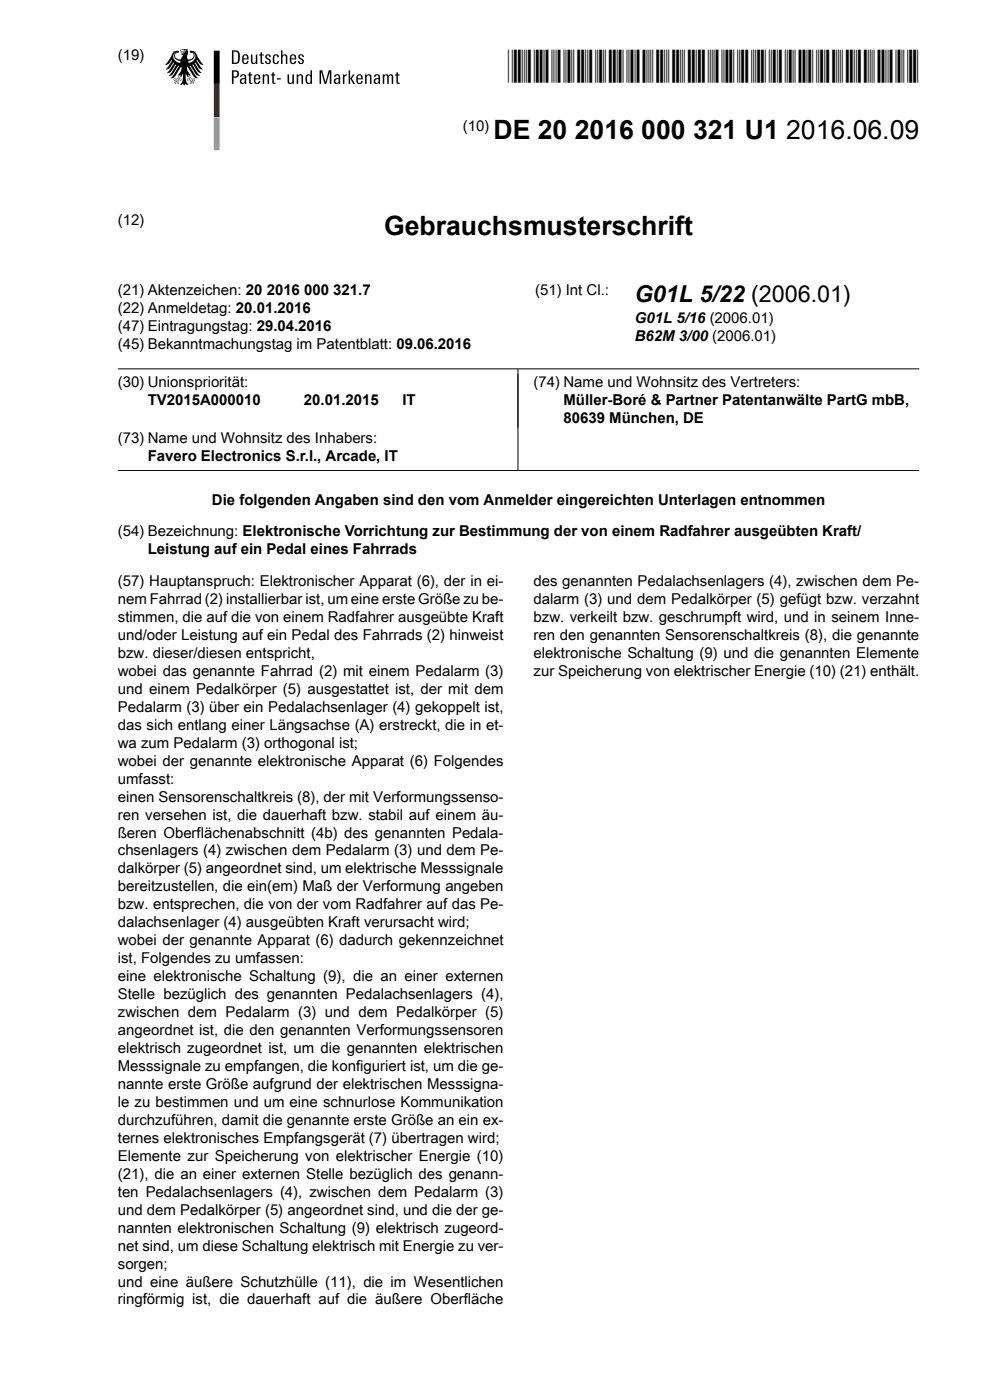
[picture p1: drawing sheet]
<svg xmlns="http://www.w3.org/2000/svg" width="210mm" height="297mm" viewBox="0 0 210 297" stroke-linecap="round" stroke-linejoin="round" font-family="sans-serif">
<defs><g id="words">
<text font-size="7" x="107.8" y="16">*DE202016000321U120160609*</text>
<g font-size="5.6">
<text x="104.7" y="29.5">DE 20 2016 000 321 U1</text>
<text x="166.8" y="29.5">2016.06.09</text>
<text x="81.5" y="49.8">Gebrauchsmusterschrift</text>
</g>
<text font-size="4.9" x="134.7" y="64">G01L 5/22 (2006.01)</text>
<g font-size="3.2">
<text x="25" y="12.7">(19)</text>
<text x="98.2" y="27.7">(10)</text>
<text x="25" y="47.7">(12)</text>
<text x="25" y="62.5">(21) Aktenzeichen: 20 2016 000 321.7</text>
<text x="113.5" y="62.5">(51) Int Cl.:</text>
<text x="25" y="66.3">(22) Anmeldetag: 20.01.2016</text>
<text x="25" y="70.1">(47) Eintragungstag: 29.04.2016</text>
<text x="134.7" y="68.4">G01L 5/16 (2006.01)</text>
<text x="25" y="73.9">(45) Bekanntmachungstag im Patentblatt: 09.06.2016</text>
<text x="134.7" y="72.2">B62M 3/00 (2006.01)</text>
<text x="25" y="82">(30) Unionspriorität:</text>
<text x="113.2" y="82">(74) Name und Wohnsitz des Vertreters:</text>
<text x="31.3" y="85.8">TV2015A000010</text>
<text x="64.5" y="85.8">20.01.2015</text>
<text x="85.3" y="85.8">IT</text>
<text x="119.5" y="85.8">Müller-Boré &amp; Partner Patentanwälte PartG mbB,</text>
<text x="119.5" y="89.7">80639 München, DE</text>
<text x="25" y="93.9">(73) Name und Wohnsitz des Inhabers:</text>
<text x="31.3" y="97.7">Favero Electronics S.r.l., Arcade, IT</text>
<text x="45" y="107.2">Die folgenden Angaben sind den vom Anmelder eingereichten Unterlagen entnommen</text>
<text x="25" y="113.7">(54) Bezeichnung: Elektronische Vorrichtung zur Bestimmung der von einem Radfahrer ausgeübten Kraft/</text>
<text x="31.3" y="117.5">Leistung auf ein Pedal eines Fahrrads</text>
<text x="25" y="124.3">(57) Hauptanspruch: Elektronischer Apparat (6), der in ei-</text>
<text x="113.2" y="124.3">des genannten Pedalachsenlagers (4), zwischen dem Pe-</text>
<text x="25" y="128.1">nem Fahrrad (2) installierbar ist, um eine erste Größe zu be-</text>
<text x="25" y="132">stimmen, die auf die von einem Radfahrer ausgeübte Kraft</text>
<text x="113.2" y="128.1">dalarm (3) und dem Pedalkörper (5) gefügt bzw. verzahnt</text>
<text x="113.2" y="132">bzw. verkeilt bzw. geschrumpft wird, und in seinem Inne-</text>
<text x="25" y="135.8">und/oder Leistung auf ein Pedal des Fahrrads (2) hinweist</text>
<text x="113.2" y="135.8">ren den genannten Sensorenschaltkreis (8), die genannte</text>
<text x="25" y="139.6">bzw. dieser/diesen entspricht,</text>
<text x="25" y="143.4">wobei das genannte Fahrrad (2) mit einem Pedalarm (3)</text>
<text x="113.2" y="139.6">elektronische Schaltung (9) und die genannten Elemente</text>
<text x="113.2" y="143.4">zur Speicherung von elektrischer Energie (10) (21) enthält.</text>
<text x="25" y="147.2">und einem Pedalkörper (5) ausgestattet ist, der mit dem</text>
<text x="25" y="151">Pedalarm (3) über ein Pedalachsenlager (4) gekoppelt ist,</text>
<text x="25" y="154.8">das sich entlang einer Längsachse (A) erstreckt, die in et-</text>
<text x="25" y="158.6">wa zum Pedalarm (3) orthogonal ist;</text>
<text x="25" y="162.4">wobei der genannte elektronische Apparat (6) Folgendes</text>
<text x="25" y="166.2">umfasst:</text>
<text x="25" y="170.1">einen Sensorenschaltkreis (8), der mit Verformungssenso-</text>
<text x="25" y="173.9">ren versehen ist, die dauerhaft bzw. stabil auf einem äu-</text>
<text x="25" y="177.7">ßeren Oberflächenabschnitt (4b) des genannten Pedala-</text>
<text x="25" y="181.5">chsenlagers (4) zwischen dem Pedalarm (3) und dem Pe-</text>
<text x="25" y="185.3">dalkörper (5) angeordnet sind, um elektrische Messsignale</text>
<text x="25" y="189.1">bereitzustellen, die ein(em) Maß der Verformung angeben</text>
<text x="25" y="192.9">bzw. entsprechen, die von der vom Radfahrer auf das Pe-</text>
<text x="25" y="196.7">dalachsenlager (4) ausgeübten Kraft verursacht wird;</text>
<text x="25" y="200.5">wobei der genannte Apparat (6) dadurch gekennzeichnet</text>
<text x="25" y="204.3">ist, Folgendes zu umfassen:</text>
<text x="25" y="208.2">eine elektronische Schaltung (9), die an einer externen</text>
<text x="25" y="212">Stelle bezüglich des genannten Pedalachsenlagers (4),</text>
<text x="25" y="215.8">zwischen dem Pedalarm (3) und dem Pedalkörper (5)</text>
<text x="25" y="219.6">angeordnet ist, die den genannten Verformungssensoren</text>
<text x="25" y="223.4">elektrisch zugeordnet ist, um die genannten elektrischen</text>
<text x="25" y="227.2">Messsignale zu empfangen, die konfiguriert ist, um die ge-</text>
<text x="25" y="231">nannte erste Größe aufgrund der elektrischen Messsigna-</text>
<text x="25" y="234.8">le zu bestimmen und um eine schnurlose Kommunikation</text>
<text x="25" y="238.6">durchzuführen, damit die genannte erste Größe an ein ex-</text>
<text x="25" y="242.4">ternes elektronisches Empfangsgerät (7) übertragen wird;</text>
<text x="25" y="246.3">Elemente zur Speicherung von elektrischer Energie (10)</text>
<text x="25" y="250.1">(21), die an einer externen Stelle bezüglich des genann-</text>
<text x="25" y="253.9">ten Pedalachsenlagers (4), zwischen dem Pedalarm (3)</text>
<text x="25" y="257.7">und dem Pedalkörper (5) angeordnet sind, und die der ge-</text>
<text x="25" y="261.5">nannten elektronischen Schaltung (9) elektrisch zugeord-</text>
<text x="25" y="265.3">net sind, um diese Schaltung elektrisch mit Energie zu ver-</text>
<text x="25" y="269.1">sorgen;</text>
<text x="25" y="272.9">und eine äußere Schutzhülle (11), die im Wesentlichen</text>
<text x="25" y="276.7">ringförmig ist, die dauerhaft auf die äußere Oberfläche</text>
</g>
</g></defs>
<path d="M45.4 10.7h1.2v7.1h-1.2z" fill="#000"/>
<path d="M45.4 17.8h1.2v7h-1.2z" fill="#e20010"/>
<path d="M45.4 24.8h1.2v7.1h-1.2z" fill="#f7cf00"/>
<g fill="#000">
<path d="M52.8 15.4l.4-.1v.5h.3v.2h-.3v1.3v.2l.3 .1v.2h-.4l-.2-.2-.1-1.6h-.3v-.2h.3zM53.2 11.6h.3l.1 1.5 .3 .3a.58 .58 0 0 0 .4-.8v-1h.3v2h-.3v-.3a.59 .59 0 0 1-.8 .2 .59 .59 0 0 1-.3-.7zM55.3 11.2l.3-.2v.6h.3v.2h-.3v1.3v.2h.3v.3h-.4l-.2-.3v-1.5h-.3v-.2h.3zM55.7 15.8h.3v.3a.59 .59 0 0 1 .8-.3 .59 .59 0 0 1 .3 .8v1.2h-.3l-.1-1.5-.1-.3a.53 .53 0 0 0-.5 .2 .53 .53 0 0 0-.1 .6v1h-.3zM56.4 11.6a.61 .61 0 0 1 .7-.1 .61 .61 0 0 1 .3 .6h-.3v-.2a.29 .29 0 0 0-.5 0 .29 .29 0 0 0 .2 .4 .65 .65 0 0 1 .6 .9 .65 .65 0 0 1-1 .2l-.2-.4h.3l.1 .2a.36 .36 0 0 0 .6-.1 .36 .36 0 0 0-.4-.5l-.5-.4zM57.8 15.4l.3-.1v.5h.3v.2h-.3v1.3v.2l.3 .1v.2h-.4l-.2-.2v-1.6h-.3v-.2h.3zM58.1 11.7a.63 .63 0 0 1 .7-.2 .63 .63 0 0 1 .4 .7h-.3l-.1-.3-.3-.2a1.07 1.07 0 0 0-.3 1.5 .33 .33 0 0 0 .5 .2 .33 .33 0 0 0 .2-.5h.3a.69 .69 0 0 1-.9 .7 .69 .69 0 0 1-.5-1zM58.7 16.6h.8v.3h-.8zM59.6 10.7h.3v1.1a.59 .59 0 0 1 .8-.2 .59 .59 0 0 1 .3 .8v1.2h-.4v-1.5l-.3-.3a.59 .59 0 0 0-.4 .7v1.1h-.3zM61 15.8h.3v1.5l.3 .3a.58 .58 0 0 0 .4-.8v-1h.3l.1 2h-.4v-.3a.59 .59 0 0 1-.7 .3 .59 .59 0 0 1-.3-.8zM62.9 15.8h.3v.3a.59 .59 0 0 1 .8-.3 .59 .59 0 0 1 .3 .8v1.2h-.3v-1.5l-.2-.3a.53 .53 0 0 0-.5 .2 .53 .53 0 0 0 0 .6v1h-.4zM63.4 11.6a.61 .61 0 0 1 .7-.1 .61 .61 0 0 1 .3 .6h-.3v-.2a.29 .29 0 0 0-.5 0 .29 .29 0 0 0 .2 .4 .65 .65 0 0 1 .6 .9 .65 .65 0 0 1-1 .2l-.2-.4h.3l.1 .2a.36 .36 0 0 0 .6-.1 .36 .36 0 0 0-.4-.5l-.5-.4z"/>
<path d="M67.8 14.9h.5l.7 2.6 .7-2.6h.6v2.9h-.3v-2.6l-.8 2.6h-.4l-.7-2.6v2.6h-.3zM72.7 15.8h.3v.3l.5-.4v.3a.5 .5 0 0 0-.4 .7v1.1h-.4zM77.4 15.8h.3v.3a.59 .59 0 0 1 .8-.3 .59 .59 0 0 1 .3 .8v1.2h-.3v-1.5l-.2-.3a.53 .53 0 0 0-.5 .2 .53 .53 0 0 0 0 .6v1h-.4zM81.2 15.8h.3v.3l.3-.3h.4l.2 .3a.58 .58 0 0 1 .8-.3 .58 .58 0 0 1 .2 .8v1.2h-.3v-1.5l-.3-.3a1.51 1.51 0 0 0-.3 1.6v.2h-.4l-.1-1.8a.5 .5 0 0 0-.5 .2 .5 .5 0 0 0 0 .6v1h-.3zM84.1 15.4l.3-.1v.5h.4v.2h-.4v1.3l.1 .2 .3 .1v.2h-.5l-.2-.2v-1.6h-.3v-.2h.3z"/>
<path d="M36.6 11l.2 .1-.5 .8-1.3 1.9a1.41 1.41 0 0 0 1.4-1.1l.1 .2-1.4 1.8a1.34 1.34 0 0 0 1.4-1l.3-.4 .1 .1-.9 1.5-.6 .6a1.48 1.48 0 0 0 1.4-1.2l.4-.6 .2 .1-1.1 1.7-.6 .6 .8-.2 1.3-2 .2 .1-1.2 2-.6 .6 .8-.2 1.4-2.3a1.26 1.26 0 0 1-.5 1.6l-.2 .3h.3l-.5 .7h-.7l.2 .5 .4-.2-.4 .5 .2 .2 .1 .1 .2-.6 .1 .5h.4l-.2-.7 .5 .1 .2-.1v-.3h-.5l.3-.5 .2 .2 .3-.8a2.23 2.23 0 0 1-.6 2.2l.3 .2 .3-.3 .3 .4 .3-.4 .3 .3 .3-.2a2.23 2.23 0 0 1-.6-2.2l.3 .8 .2-.2 .3 .5h-.5v.3l.1 .1 .6-.1-.2 .7h.4l.1-.5 .2 .6 .1-.1 .2-.2-.4-.5 .4 .2 .1-.5h-.6l-.5-.7h.3l-.2-.3a1.26 1.26 0 0 1-.5-1.6l1.4 2.3 .8 .2-.6-.6-1.2-2 .2-.1 1.2 2 .9 .2-.6-.6-1.1-1.7 .1-.1 .8 1.2a1 1 0 0 0 1.1 .6l-.6-.6-.9-1.5 .1-.1 .6 .9a1 1 0 0 0 1.1 .5l-1.4-1.8 .1-.2 .9 1 .5 .1-1.3-1.9-.5-.8 .2-.1-1.3-.2-.1 .2 .2 .2h.4a.84 .84 0 0 1 .1 1.1 .84 .84 0 0 1-1.1 .2l-.1-.4 .2-1-.1-.4 .1-.2h-1a.42 .42 0 0 0-.6 .3l.1 .2 .4-.1 .2 .3h-.7l.7 .2a.38 .38 0 0 1-.6 0l.4 .4-.5 .8a.83 .83 0 0 1-1-.3 .83 .83 0 0 1 .2-1.1l.4-.1v-.3zM37.1 11.2h.1a1.07 1.07 0 0 0-.1 1.2 1.07 1.07 0 0 0 1.2 .5v.4a1.29 1.29 0 0 1-1.4-.7 1.29 1.29 0 0 1 .2-1.4zM36.9 16.8h.7l.5-.8h.2l-.5 .8h.7l-.2 .2-.6-.1 .1 .8-.2-.1v-.5l-.4 .5h-.1l.4-.7-.6 .1zM39.9 16h.2l.5 .8h.7l-.1 .2-.5-.1 .3 .5v.2l-.4-.5v.5l-.2 .1 .1-.8h-.7v-.1h.6zM38.4 10.6a.55 .55 0 0 1 .8 .4l-.1 .3-.3-.4h-.4zM39.2 10.6l.1 .2 .1-.2 .1 .1-.1 .2h-.2zM41 11.2a1.05 1.05 0 0 1 .5 1 1.05 1.05 0 0 1-.7 .8l-.9 .3 .1-.4a1.07 1.07 0 0 0 1.1-.5 1.07 1.07 0 0 0-.1-1.2z"/>
<path d="M49.2 14.9a1.06 1.06 0 0 1 1.5 .8 .84 .84 0 0 1-1.2 .8v1.3h-.3zM49.5 15.2v1a.57 .57 0 0 0 .8-.5 .57 .57 0 0 0-.8-.5z"/>
<path d="M49.2 10.7a1.33 1.33 0 0 1 1.6 .6l.1 .2a2.23 2.23 0 0 1-.5 2l-1.2 .1zM49.5 11v2.3a.83 .83 0 0 0 .9-.3 .83 .83 0 0 0 .1-.9 .82 .82 0 0 0-.1-.9 .82 .82 0 0 0-.9-.2z"/>
<path d="M51 16a.68 .68 0 0 1 .9-.2 .68 .68 0 0 1 .3 .8v1.2h-.3v-.3a.62 .62 0 0 1-1.1-.1 .62 .62 0 0 1 .8-.8h.3v-.3a.32 .32 0 0 0-.3-.3 .32 .32 0 0 0-.3 .3h-.4zM51.3 17l-.1 .4a.44 .44 0 0 0 .6 0 .44 .44 0 0 0 0-.6z"/>
<path d="M51.6 11.7a.76 .76 0 0 1 .9 0 .76 .76 0 0 1 .2 .9h-1a.46 .46 0 0 0 .1 .6 .46 .46 0 0 0 .6 0v-.3h.3a.71 .71 0 0 1-.8 .7 .71 .71 0 0 1-.5-1zM51.9 11.8l-.2 .6h.7l-.1-.6z"/>
<path d="M54.1 15.9a.76 .76 0 0 1 .9 0 .76 .76 0 0 1 .2 .9h-1a.46 .46 0 0 0 .1 .6 .46 .46 0 0 0 .6 0v-.2h.3a.71 .71 0 0 1-.8 .6 .71 .71 0 0 1-.6-.9zM54.4 16l-.2 .6h.7l-.1-.5z"/>
<path d="M61.7 11.7a.76 .76 0 0 1 .9 0 .76 .76 0 0 1 .2 .9h-1a.46 .46 0 0 0 .1 .6 .46 .46 0 0 0 .6 0v-.3h.3a.71 .71 0 0 1-.8 .7 .71 .71 0 0 1-.5-1zM62 11.8l-.2 .6h.7l-.1-.6z"/>
<path d="M65.9 14.9h.3v2.9h-.3v-.2a.61 .61 0 0 1-.8 .2 .61 .61 0 0 1-.3-.7 .86 .86 0 0 1 .8-1.3l.3 .2zM65.2 16.1l-.1 .3a.98 .98 0 0 0 .4 1.2 1.09 1.09 0 0 0 .1-1.6z"/>
<path d="M71 16a.68 .68 0 0 1 .8-.2 .68 .68 0 0 1 .4 .8v1.2h-.3v-.3a.62 .62 0 0 1-1.1-.1 .62 .62 0 0 1 .7-.8h.3v-.3a.32 .32 0 0 0-.3-.3 .32 .32 0 0 0-.3 .3h-.3zM71.2 17v.4a.44 .44 0 0 0 .5 0 .44 .44 0 0 0 .1-.6z"/>
<path d="M74.9 15.8h.4l-.1 .1a.81 .81 0 0 0-.2 1.3l.3 .6h-.4l-.5-1a1 1 0 0 1 .5-1zM74 14.9h.3v2.9h-.3z"/>
<path d="M75.8 15.9a.76 .76 0 0 1 .9 0 .76 .76 0 0 1 .2 .9h-1a.46 .46 0 0 0 .1 .6 .46 .46 0 0 0 .6 0v-.2h.3a.71 .71 0 0 1-.8 .6 .71 .71 0 0 1-.5-.9zM76.1 16l-.2 .6h.7l-.1-.5z"/>
<path d="M79.4 16a.68 .68 0 0 1 .9-.2 .68 .68 0 0 1 .3 .8v1.2h-.3v-.3a.62 .62 0 0 1-1.1-.1 .62 .62 0 0 1 .8-.8h.3v-.3a.32 .32 0 0 0-.3-.3 .32 .32 0 0 0-.3 .3h-.4zM79.7 17l-.1 .4a.44 .44 0 0 0 .6 0 .44 .44 0 0 0 0-.6z"/>
</g>
<path d="M21.7 79.3v19.5M25 78.3h170M109.9 78.3v21.5M198 79.3v11.4M25 99.8h170" fill="none" stroke="#000" stroke-width=".21"/>
<g fill="#fff">
<path d="M0 0h22v297h-22z"/>
<path d="M198 0h12v297h-12z"/>
</g>
<use href="#words"/>
</svg>
